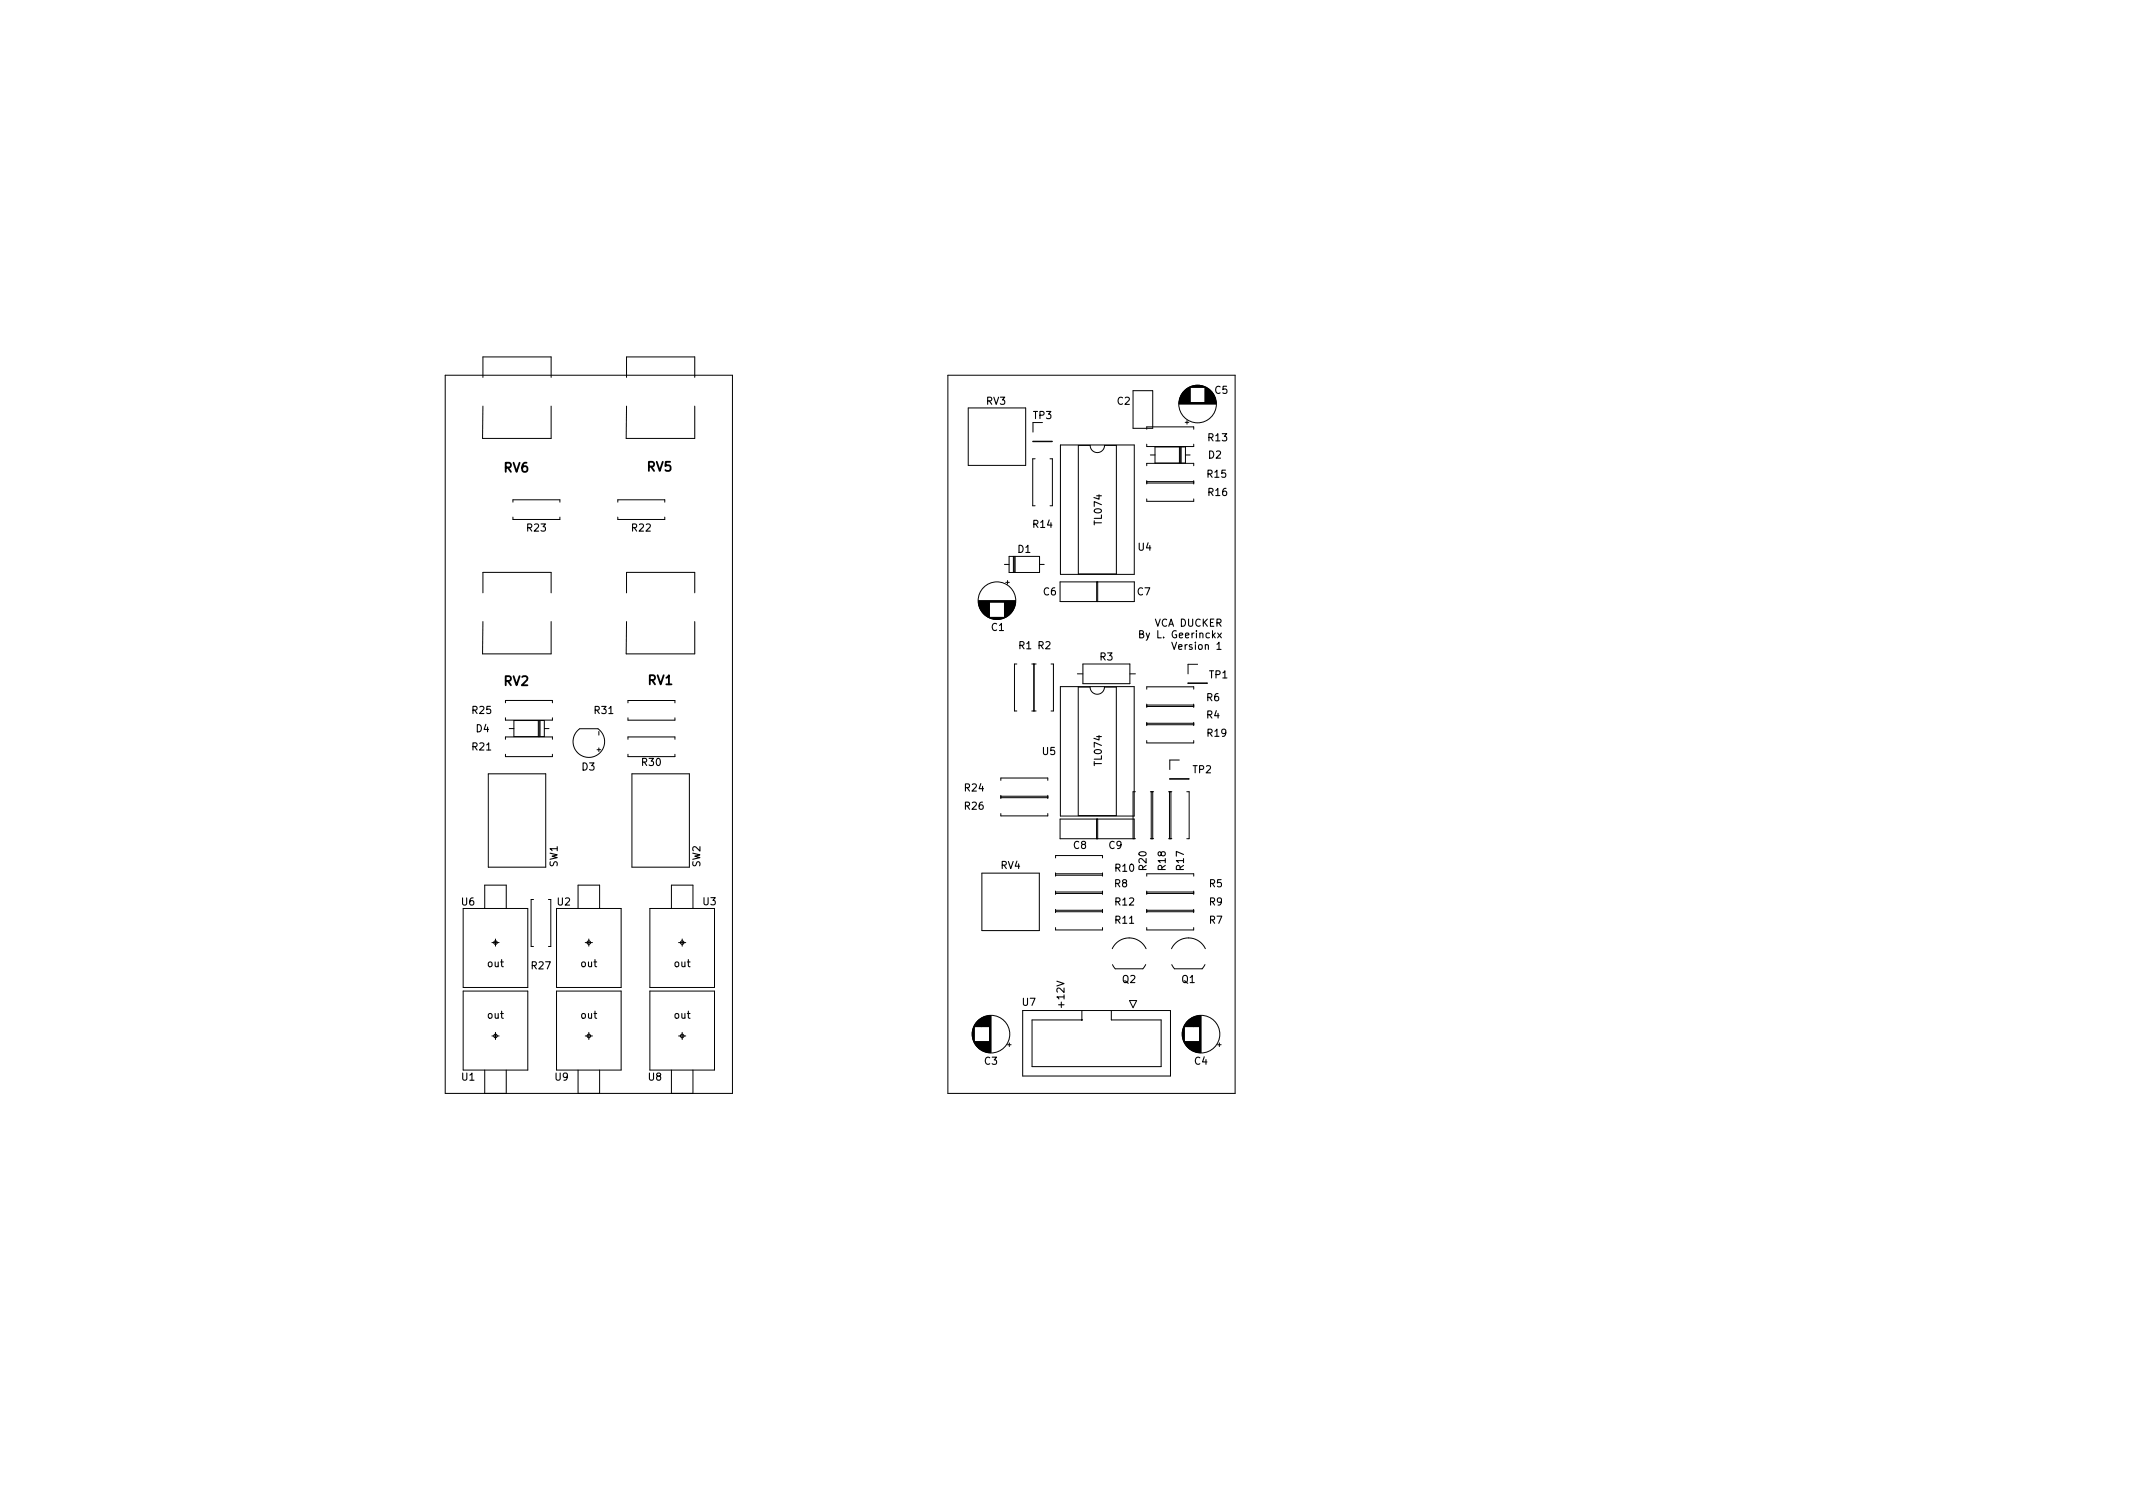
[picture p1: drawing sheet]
<svg xmlns="http://www.w3.org/2000/svg" width="297mm" height="210mm" viewBox="0 0 297 210" stroke-linecap="round" stroke-linejoin="round" font-family="sans-serif">
<defs><g id="words">
<g font-size="1.8">
<text x="70.2" y="65.8">RV6</text>
<text x="90.1" y="65.6">RV5</text>
<text x="70.2" y="95.5">RV2</text>
<text x="90.3" y="95.4">RV1</text>
</g>
<g font-size="1.4">
<text x="137.4" y="56.4">RV3</text>
<text x="143.9" y="58.3">TP3</text>
<text x="155.6" y="56.4">C2</text>
<text x="169.2" y="54.8">C5</text>
<text x="168.3" y="61.4">R13</text>
<text x="168.3" y="63.8">D2</text>
<text x="168.2" y="66.5">R15</text>
<text x="168.3" y="69.1">R16</text>
<text x="73.4" y="74">R23</text>
<text x="88" y="74">R22</text>
<text x="141.8" y="77">D1</text>
<text x="143.9" y="73.5">R14</text>
<text x="153.4" y="73" transform="rotate(-90 153.4 73)">TL074</text>
<text x="158.5" y="76.7">U4</text>
<text x="145.3" y="82.9">C6</text>
<text x="158.4" y="82.9">C7</text>
<text x="138.1" y="87.8">C1</text>
<text x="159.8" y="88.9">By L. Geerinckx</text>
<text x="161" y="87.3">VCA DUCKER</text>
<text x="141.9" y="90.4">R1 R2</text>
<text x="153.2" y="92">R3</text>
<text x="164.1" y="90.5">Version 1</text>
<text x="168.4" y="94.5">TP1</text>
<text x="65.8" y="99.4">R25</text>
<text x="66.3" y="101.9">D4</text>
<text x="82.8" y="99.4">R31</text>
<text x="168" y="100">R4</text>
<text x="168" y="97.6">R6</text>
<text x="65.8" y="104.5">R21</text>
<text x="81" y="107.3">D3</text>
<text x="89.4" y="106.6">R30</text>
<text x="145.2" y="105.1">U5</text>
<text x="153.4" y="106.5" transform="rotate(-90 153.4 106.5)">TL074</text>
<text x="166.1" y="107.7">TP2</text>
<text x="168.2" y="102.6">R19</text>
<text x="134.4" y="112.7">R26</text>
<text x="134.4" y="110.2">R24</text>
<text x="149.5" y="118.2">C8</text>
<text x="154.4" y="118.2">C9</text>
<text x="77.6" y="120.7" transform="rotate(-90 77.6 120.7)">SW1</text>
<text x="97.5" y="120.7" transform="rotate(-90 97.5 120.7)">SW2</text>
<text x="139.4" y="121">RV4</text>
<text x="155.2" y="123.5">R8</text>
<text x="155.3" y="121.4">R10</text>
<text x="159.7" y="121.1" transform="rotate(-90 159.7 121.1)">R20</text>
<text x="162.3" y="121.1" transform="rotate(-90 162.3 121.1)">R18</text>
<text x="164.9" y="121.1" transform="rotate(-90 164.9 121.1)">R17</text>
<text x="168.4" y="123.5">R5</text>
<text x="64.3" y="126.1">U6</text>
<text x="77.6" y="126.1">U2</text>
<text x="97.9" y="126">U3</text>
<text x="155.3" y="128.6">R11</text>
<text x="155.3" y="126.1">R12</text>
<text x="168.4" y="126.1">R9</text>
<text x="168.4" y="128.6">R7</text>
<text x="67.9" y="134.7">out</text>
<text x="74.1" y="135">R27</text>
<text x="80.9" y="134.7">out</text>
<text x="93.9" y="134.7">out</text>
<text x="156.3" y="136.9">Q2</text>
<text x="164.6" y="136.9">Q1</text>
<text x="67.9" y="141.8">out</text>
<text x="80.9" y="141.8">out</text>
<text x="93.9" y="141.8">out</text>
<text x="142.4" y="140">U7</text>
<text x="148.2" y="140.2" transform="rotate(-90 148.2 140.2)">+12V</text>
<text x="137.1" y="148.2">C3</text>
<text x="166.4" y="148.2">C4</text>
<text x="64.3" y="150.5">U1</text>
<text x="77.3" y="150.5">U9</text>
<text x="90.3" y="150.5">U8</text>
</g>
</g></defs>
<g fill="none" stroke="#000" stroke-width=".14">
<path d="M62 52.2h40v100h-40zM67.3 56.5l-.1 4.5h9.5v-4.5M67.3 52.5v-2.8h9.4v2.8M87.3 52.5v-2.8h9.5v2.8M87.3 56.5l-.1 4.5h9.6v-4.5M132 52.2h40v100h-40zM134.8 56.8h8v8h-8zM143.9 58.8v1.4M157.8 54.4h2.7v5.2h-2.7zM159.7 59.8v-.4h6.5v.4M164.2 56.2h5.2M164.2 56.3h5.2"/>
<path d="M164.2 56.1h5.2M164.2 56.1h5.1M164.2 56h1.5M164.2 55.9h1.5M164.2 55.8h1.5M164.2 55.7h1.5M164.3 55.7h1.4M164.3 55.6h1.4M164.3 55.5h1.4M164.3 55.4h1.4M164.4 55.3h1.3M164.4 55.2h1.3"/>
<path d="M164.4 55.1h1.3M164.5 55.1h1.2M164.5 55h1.2M164.6 54.9h1.1M164.6 54.8h1.1M164.7 54.8h1M164.7 54.7h1M164.8 54.6h.9M164.8 54.5h.9M164.9 54.5h.8M164.9 54.4h.8M165 54.4h.7"/>
<path d="M165 54.3h.7M165 58.8h.6M165.1 54.3h.6M165.2 54.2h.5M165.3 54.1h.4M165.3 58.6v.5M165.4 54.1h.3M165.5 54h.2M165.6 53.9h2.4M165.7 53.9h2.2M165.8 53.9h2M165.9 53.8h1.8"/>
<path d="M166 53.8h1.6M166.1 53.7h1.4M166.3 53.7h1M166.5 53.7h.6M167.8 54.4h.8M167.8 55.1h1.3M167.8 55.5h1.4M167.8 54.3h.7M167.8 55.3h1.4M167.8 55.7h1.5M167.8 55.9h1.5M167.8 54.1h.4"/>
<path d="M167.8 55.4h1.4M167.8 54.9h1.1M167.8 54.1h.5M167.8 54h.3M167.8 54h.2M167.8 54.6h1M167.8 54.9h1.2M167.8 55.5h1.5M167.8 55.2h1.3M167.8 55.6h1.5M167.8 54.2h.6M167.8 54.5h.9"/>
<path d="M167.8 54.3h.6M167.8 56h1.5M167.8 54.7h1M167.8 54.2h.5M167.8 55h1.2M167.8 54.6h.9M167.8 55.8h1.5M167.8 54.5h.8M167.8 54.7h1.1M167.8 54.8h1.1M71.4 72v.3h6.6v-.3M71.4 69.9v-.3h6.6v.3"/>
<path d="M86 72v.3h6.6v-.3M86 69.9v-.3h6.6v.3M139.9 78.6h.6M140.5 77.5h4.3v2.2h-4.3zM141.1 77.5v2.2M141.2 77.5v2.2M141.4 77.5v2.2M143.9 61.4l2.6 .1zM144.1 63.9h-.3v6.5h.3M144.8 78.6h.6M146.2 63.9h.4v6.5h-.4M147.7 62h10.3v18h-10.3z"/>
<path d="M150.2 62h1.6a1 1 0 0 0 1 1 1 1 0 0 0 1-1h1.7v17.9h-5.3zM159.7 61.8v.4h6.5v-.4M159.7 64.8v-.3h6.5v.3M159.7 66.9v.5M159.7 69.5v.3h6.5v-.3M159.7 67.3h6.5M159.7 67.1h6.5M160.2 63.4h.6M160.8 62.2h4.3v2.3h-4.3zM164.2 62.2v2.3M164.4 62.2v2.3M164.5 62.2v2.3"/>
<path d="M165.1 63.4h.6M166.2 66.9v.5M67.3 86.5l-.1 4.5h9.5v-4.5M67.3 82.5v-2.8h9.4v2.8M70.4 97.9v-.4h6.5v.4M70.4 99.9v.4h6.5v-.4M87.3 82.5v-2.8h9.5v2.8M87.3 86.5l-.1 4.5h9.6v-4.5M87.4 97.9v-.4h6.6v.4M87.4 99.9v.4h6.6v-.4M136.3 83.6h5.1M136.3 83.7h5.1"/>
<path d="M136.3 83.8h5.1M136.3 83.9h1.5M136.3 84h1.5M136.3 84.1h1.5M136.3 84.2h1.5M136.3 84.3h1.5M136.4 84.4h1.4M136.4 84.5h1.4M136.4 84.6h1.4M136.5 84.6h1.3M136.5 84.7h1.3M136.5 84.8h1.3"/>
<path d="M136.6 84.9h1.2M136.6 85h1.2M136.7 85h1.1M136.7 85.1h1.1M136.7 85.2h1.1M136.8 85.2h1M136.8 85.3h1M136.9 85.3h.9M136.9 85.4h.9M137 85.4h.8M137 85.5h.8M137.1 85.5h.7"/>
<path d="M137.1 85.6h.7M137.2 85.6h.6M137.2 85.7h.6M137.3 85.7h.5M137.3 85.8h.5M137.4 85.8h.4M137.5 85.8h.3M137.5 85.9h.3M137.6 85.9h.2M137.7 86h2.3M137.7 86h2.2M137.8 86h2"/>
<path d="M137.9 86.1h1.9M138 86.1h1.6M138.2 86.2h1.3M138.3 86.2h1.1M138.6 86.2h.5M139.9 85.7h.5M139.9 85h1.1M139.9 84.9h1.2M139.9 84.5h1.4M139.9 85.1h1.1M139.9 84.8h1.3M139.9 85h1.2"/>
<path d="M139.9 85.6h.6M139.9 84.3h1.4M139.9 84.6h1.3M139.9 84.2h1.4M139.9 84.4h1.4M139.9 84h1.5M139.9 85.5h.7M139.9 85.6h.7M139.9 84.7h1.3M139.9 85.4h.9M139.9 85.8h.4M139.9 85.5h.8"/>
<path d="M139.9 85.9h.2M139.9 83.9h1.5M139.9 85.4h.8M139.9 84.8h1.2M139.9 85.2h1M139.9 85.8h.3M139.9 85.3h.9M139.9 84.1h1.5M139.9 84.2h1.5M139.9 85.9h.3M140.1 81.1h.5M140.3 80.8v.5"/>
<path d="M141.6 92.5h-.3v6.5h.3M143.7 99h.6M143.7 92.5h.6M144 92.5v6.5M146.4 92.5h.3v6.5h-.3M147.6 81h10.4v2.8h-10.4zM147.7 95.6h10.2v18h-10.2zM150 93.8h.8M150.2 95.7h1.6a1 1 0 0 0 1 1 1 1 0 0 0 1-1h1.7v17.9h-5.3zM150.8 92.5h6.5v2.7h-6.5zM152.7 81v2.8M152.9 81v2.8"/>
<path d="M157.3 93.8h.8M159.7 96v-.4h6.5v.4M159.7 98v.5M159.7 98.2h6.5M159.7 98.4h6.5M165.4 95.1l2.7 .1zM166.2 98v.5M166.8 92.5h-1.4v1.3M68 107.7h8v13h-8zM70.4 105v.4h6.5v-.4M70.4 102.9v-.3h6.5v.3M70.9 101.4h.7"/>
<path d="M71.6 100.3h4.2v2.3h-4.2zM75 100.3v2.3M75.1 100.3v2.3M75.2 100.3v2.3M75.8 101.4h.7M80.4 101.7l.3-.2h2.6a2.2 2.2 0 0 1 .4 3.1 2.2 2.2 0 0 1-3.2 .3 2.2 2.2 0 0 1-.1-3.2zM83.1 104.4h.6M83.4 101.9v.5M83.4 104.1v.5M87.4 105v.4h6.6v-.4M87.4 102.9v-.3h6.6v.3M88 107.7h8v13h-8z"/>
<path d="M139.4 110.9h6.5M139.4 113.3v.3h6.5v-.3M139.4 108.7v-.4h6.5v.4M139.4 110.7v.5M139.4 111.1h6.5M145.9 110.7v.5M147 119.5v-.4h6.5v.4M147.6 114h10.3v2.8h-10.3zM152.7 114v2.8M152.9 114v2.8M158.1 110.2h-.3v6.6h.3M159.7 100.6v.4"/>
<path d="M159.7 103.1v.3h6.5v-.3M159.7 100.7h6.5M159.7 100.9h6.5M160.2 110.2h.4M160.2 116.8h.4M160.3 110.2v6.6M160.5 110.2v6.6M162.7 110.2h.5M162.7 116.8h.5M162.9 110.2v6.6M162.9 108.4l2.7 .1zM163.1 110.2v6.6"/>
<path d="M164.2 105.8h-1.3v1.4M165.3 110.2h.3v6.6h-.3M166.2 100.6v.4M64.5 126.5h9v11h-9zM64.5 138h9v11h-9zM67.5 126.5v-3.3h3v3.3M68.5 131.2h1M69 130.7v1M74.3 125.2h-.3v6.6h.3M76.4 125.2h.3v6.6h-.3M77.5 126.5h9v11h-9zM77.5 138h9v11h-9z"/>
<path d="M80.5 126.5v-3.3h3v3.3M81.5 131.2h1M82 130.7v1M90.5 126.5h9v11h-9zM90.5 138h9v11h-9zM93.5 126.5v-3.3h3v3.3M94.5 131.2h1M95 130.7v1M136.7 121.6h8v8h-8zM147 121.5v.5M147 124.1v.4M147 126.6v.5"/>
<path d="M147 129.2v.3h6.5v-.3M147 126.7h6.5M147 126.9h6.5M147 124.2h6.5M147 121.9h6.5M147 121.7h6.5M147 124.4h6.5M153.5 121.5v.5M153.5 124.1v.4M153.5 126.6v.5M154.9 132.1a2.6 2.6 0 0 1 2.3-1.5 2.6 2.6 0 0 1 2.4 1.5M157.3 139.3h1l-.5 1z"/>
<path d="M159.5 134.3l-.3 .6h-3.9l-.4-.6M159.7 126.6v.5M159.7 129.2v.3h6.5v-.3M159.7 126.7h6.5M159.7 126.9h6.5M159.7 124.2h6.5M159.7 122v-.3h6.5v.3M159.7 124.1v.4M159.7 124.4h6.5M163.1 132.1a2.6 2.6 0 0 1 2.4-1.5 2.6 2.6 0 0 1 2.4 1.5M166.2 126.6v.5M166.2 124.1v.4"/>
<path d="M167.8 134.3l-.4 .6h-3.8l-.4-.6M67.5 149v3.2M68.5 144.2h1M69 143.7v1M70.5 149v3.2M80.5 149v3.2M81.5 144.2h1M82 143.7v1M83.5 149v3.2M93.5 149v3.2M94.5 144.2h1M95 143.7v1"/>
<path d="M96.5 149v3.2M135.4 143.7v.6M135.4 143.5v1M135.5 143.3v1.4M135.5 143.2v1.6M135.6 143.1v1.8M135.6 143v2M135.6 142.9v2.2M135.7 142.8v2.4M135.7 142.7v.3M135.7 145v.2M135.8 142.7v.3"/>
<path d="M135.8 145v.3M135.8 142.6v.4M135.8 145v.4M135.9 142.5v.5M135.9 145v.5M135.9 142.4v.6M135.9 145v.6M136 142.4v.6M136 145v.6M136 142.3v.7M136 145v.7M136.1 142.3v.7"/>
<path d="M136.1 145v.7M136.1 142.2v.8M136.1 145v.8M136.2 142.2v.8M136.2 145v.8M136.2 142.1v.9M136.2 145v.9M136.3 142.1v.9M136.3 145v.9M136.3 142v1M136.3 145v1M136.4 142v1"/>
<path d="M136.4 145v1M136.4 141.9v1.1M136.4 145v1.1M136.5 141.9v1.1M136.5 145v1.1M136.6 141.8v1.2M136.6 145v1.1M136.6 145v1.2M136.7 141.8v1.2M136.7 145v1.2M136.8 141.7v1.3M136.8 145v1.3"/>
<path d="M136.9 141.7v1.3M136.9 145v1.3M137 141.6v1.4M137 145v1.4M137.1 141.6v1.4M137.1 145v1.4M137.2 141.6v1.4M137.2 145v1.4M137.2 141.5v1.5M137.2 145v1.5M137.3 141.5v1.5M137.3 145v1.5"/>
<path d="M137.4 141.5v1.5M137.4 145v1.5M137.5 141.5v1.5M137.5 145v1.5M137.6 141.5v1.5M137.6 145v1.5M137.6 141.4v1.6M137.6 145v1.6M137.7 141.4v1.6M137.7 145v1.6M137.8 141.4v1.6M137.8 145v1.6"/>
<path d="M137.8 141.4v5.2M137.9 141.4v5.2M138 141.4v5.2M140.3 145.5h.5M140.6 145.2v.5M142.4 140.7h20.6v9.1h-20.6zM150.7 140.7v1.3h-7v6.5h18v-6.5h-6.9v-1.3M164.6 143.7v.6M164.7 143.5v1M164.7 143.3v1.4M164.8 143.2v1.6M164.8 143.1v1.8"/>
<path d="M164.8 143v2M164.9 142.9v2.2M164.9 142.8v2.4M165 142.7v.3M165 145v.2M165 145v.3M165 142.6v.4M165 145v.4M165.1 142.6v.4M165.1 145v.4M165.1 142.5v.5M165.1 145v.5"/>
<path d="M165.2 142.4v.6M165.2 145v.6M165.2 142.3v.7M165.2 145v.7M165.3 142.3v.7M165.3 145v.7M165.4 142.2v.8M165.4 145v.8M165.4 142.1v.9M165.4 145v.9M165.5 142.1v.9M165.5 145v.9"/>
<path d="M165.6 142v1M165.6 145v1M165.7 141.9v1.1M165.7 145v1.1M165.8 141.9v1.1M165.8 145v1.1M165.8 141.8v1.2M165.8 145v1.2M165.9 141.8v1.2M165.9 145v1.2M166 141.8v1.2M166 145v1.2"/>
<path d="M166 141.7v1.3M166 145v1.3M166.1 141.7v1.3M166.1 145v1.3M166.2 141.7v1.3M166.2 145v1.3M166.2 141.6v1.4M166.2 145v1.4M166.3 141.6v1.4M166.3 145v1.4M166.4 141.6v1.4M166.4 145v1.4"/>
<path d="M166.4 141.5v1.5M166.4 145v1.5M166.5 141.5v1.5M166.5 145v1.5M166.6 141.5v1.5M166.6 145v1.5M166.7 141.5v1.5M166.7 145v1.5M166.8 141.5v1.5M166.8 145v1.5M166.9 141.4v1.6M166.9 145v1.5"/>
<path d="M166.9 145v1.6M167 141.4v1.6M167 145v1.6M167 141.4v5.2M167.1 141.4v5.2M167.2 141.4v5.2M169.6 145.5h.5M169.8 145.2v.5"/>
<circle cx="166.8" cy="56.3" r="2.62"/>
<circle cx="138.8" cy="83.6" r="2.62"/>
<circle cx="69" cy="131.2" r=".25"/>
<circle cx="82" cy="131.2" r=".25"/>
<circle cx="95" cy="131.2" r=".25"/>
<circle cx="69" cy="144.2" r=".25"/>
<circle cx="82" cy="144.2" r=".25"/>
<circle cx="95" cy="144.2" r=".25"/>
<circle cx="138" cy="144" r="2.62"/>
<circle cx="167.2" cy="144" r="2.62"/>
</g>
<path d="M158.7 88.3l.4-.1 .1-.1v-.2l-.5-.1v1h.4l.1-.1 .1-.2-.3-.2M163.2 89.4l.3 1 .4-1" fill="none" stroke="#000" stroke-width=".15"/>
<circle cx="150.7" cy="142" r=".06" fill="#000" stroke="#000" stroke-width=".14"/>
<g fill="#fff" stroke="#fff" stroke-width=".14">
<circle cx="160" cy="84.9" r=".17"/>
<circle cx="151.5" cy="84.9" r=".17"/>
<circle cx="150.3" cy="135.1" r=".17"/>
<circle cx="143.3" cy="135.1" r=".17"/>
<circle cx="85.5" cy="68.4" r=".17"/>
<circle cx="78.5" cy="68.4" r=".17"/>
<circle cx="89.9" cy="124.9" r=".17"/>
<circle cx="69" cy="122.2" r=".17"/>
<circle cx="85" cy="124.9" r=".18"/>
<circle cx="63.7" cy="122.3" r=".17"/>
<circle cx="73.5" cy="106.4" r=".18"/>
<circle cx="84.3" cy="106.7" r=".17"/>
<circle cx="75.3" cy="122.2" r=".17"/>
<circle cx="89.9" cy="122.2" r=".17"/>
<circle cx="75.3" cy="146.5" r=".17"/>
<circle cx="75.3" cy="139.3" r=".17"/>
<circle cx="77.4" cy="113.9" r=".17"/>
<circle cx="84.5" cy="114" r=".17"/>
<circle cx="69.9" cy="101.4" r=".17"/>
<circle cx="77.5" cy="101.4" r=".17"/>
<circle cx="164.2" cy="107.2" r=".17"/>
<circle cx="166.8" cy="63.4" r=".17"/>
<circle cx="159.2" cy="63.4" r=".17"/>
<circle cx="69" cy="136.2" r=".17"/>
<circle cx="69" cy="127.9" r=".17"/>
<circle cx="69" cy="124.8" r=".17"/>
<circle cx="86.9" cy="104" r=".17"/>
<circle cx="94.5" cy="104" r=".17"/>
<circle cx="145.3" cy="99.5" r=".17"/>
<circle cx="145.3" cy="91.9" r=".17"/>
<circle cx="143.2" cy="128.1" r=".17"/>
<circle cx="138.2" cy="125.6" r=".17"/>
<circle cx="143.2" cy="123.1" r=".17"/>
<circle cx="149" cy="63.3" r=".17"/>
<circle cx="149" cy="65.9" r=".17"/>
<circle cx="149" cy="68.4" r=".17"/>
<circle cx="149" cy="71" r=".17"/>
<circle cx="149" cy="73.5" r=".17"/>
<circle cx="149" cy="76" r=".17"/>
<circle cx="149" cy="78.6" r=".17"/>
<circle cx="156.6" cy="78.6" r=".17"/>
<circle cx="156.6" cy="76" r=".17"/>
<circle cx="156.6" cy="73.5" r=".17"/>
<circle cx="156.6" cy="71" r=".17"/>
<circle cx="156.6" cy="68.4" r=".17"/>
<circle cx="156.6" cy="65.9" r=".17"/>
<circle cx="156.6" cy="63.3" r=".17"/>
<circle cx="87.2" cy="84.5" r=".17"/>
<circle cx="96.8" cy="84.5" r=".18"/>
<circle cx="89.5" cy="92" r=".17"/>
<circle cx="92" cy="92" r=".17"/>
<circle cx="94.5" cy="92" r=".17"/>
<circle cx="159.2" cy="65.9" r=".17"/>
<circle cx="166.8" cy="65.9" r=".17"/>
<circle cx="146.5" cy="112.2" r=".17"/>
<circle cx="138.8" cy="112.2" r=".17"/>
<circle cx="78.5" cy="71" r=".17"/>
<circle cx="70.9" cy="71" r=".17"/>
<circle cx="157.8" cy="144" r=".17"/>
<circle cx="157.8" cy="146.5" r=".17"/>
<circle cx="155.2" cy="144" r=".17"/>
<circle cx="155.2" cy="146.5" r=".17"/>
<circle cx="152.7" cy="144" r=".17"/>
<circle cx="152.7" cy="146.5" r=".17"/>
<circle cx="150.2" cy="144" r=".17"/>
<circle cx="150.2" cy="146.5" r=".17"/>
<circle cx="147.6" cy="144" r=".17"/>
<circle cx="147.6" cy="146.5" r=".17"/>
<circle cx="149" cy="115.4" r=".17"/>
<circle cx="151.5" cy="115.4" r=".17"/>
<circle cx="87.2" cy="54.5" r=".17"/>
<circle cx="96.8" cy="54.5" r=".18"/>
<circle cx="89.5" cy="62" r=".17"/>
<circle cx="92" cy="62" r=".17"/>
<circle cx="94.5" cy="62" r=".17"/>
<circle cx="149" cy="82.4" r=".17"/>
<circle cx="151.5" cy="82.4" r=".17"/>
<circle cx="146.5" cy="109.7" r=".17"/>
<circle cx="138.8" cy="109.7" r=".17"/>
<circle cx="166.8" cy="93.8" r=".17"/>
<circle cx="145.2" cy="71" r=".17"/>
<circle cx="145.2" cy="63.3" r=".17"/>
<circle cx="159.2" cy="58.3" r=".17"/>
<circle cx="159.2" cy="55.8" r=".17"/>
<circle cx="72" cy="118.9" r=".4"/>
<circle cx="72" cy="114.2" r=".4"/>
<circle cx="72" cy="109.5" r=".4"/>
<circle cx="82" cy="102" r=".17"/>
<circle cx="82" cy="104.5" r=".17"/>
<circle cx="86.9" cy="98.9" r=".18"/>
<circle cx="94.5" cy="98.9" r=".18"/>
<circle cx="166.8" cy="68.4" r=".17"/>
<circle cx="159.2" cy="68.4" r=".17"/>
<circle cx="142.6" cy="99.5" r=".17"/>
<circle cx="142.6" cy="91.9" r=".17"/>
<circle cx="145.2" cy="60.2" r=".17"/>
<circle cx="82" cy="136.2" r=".17"/>
<circle cx="82" cy="127.9" r=".17"/>
<circle cx="82" cy="124.8" r=".17"/>
<circle cx="159.2" cy="60.8" r=".17"/>
<circle cx="166.8" cy="60.8" r=".17"/>
<circle cx="138.8" cy="78.6" r=".17"/>
<circle cx="146.5" cy="78.6" r=".17"/>
<circle cx="159.2" cy="102.1" r=".17"/>
<circle cx="166.8" cy="102.1" r=".17"/>
<circle cx="154.1" cy="128.1" r=".17"/>
<circle cx="146.5" cy="128.1" r=".17"/>
<circle cx="85.5" cy="71" r=".17"/>
<circle cx="93.1" cy="71" r=".17"/>
<circle cx="95" cy="136.2" r=".17"/>
<circle cx="95" cy="127.9" r=".17"/>
<circle cx="95" cy="124.8" r=".17"/>
<circle cx="166.8" cy="99.5" r=".17"/>
<circle cx="159.2" cy="99.5" r=".17"/>
<circle cx="95" cy="139.3" r=".17"/>
<circle cx="95" cy="147.6" r=".17"/>
<circle cx="95" cy="150.7" r=".17"/>
<circle cx="164.2" cy="117.3" r=".17"/>
<circle cx="164.2" cy="109.7" r=".17"/>
<circle cx="76.8" cy="84.5" r=".17"/>
<circle cx="67.2" cy="84.5" r=".17"/>
<circle cx="69.5" cy="92" r=".17"/>
<circle cx="72" cy="92" r=".17"/>
<circle cx="74.5" cy="92" r=".17"/>
<circle cx="149" cy="93.8" r=".17"/>
<circle cx="159.2" cy="93.8" r=".17"/>
<circle cx="82" cy="139.3" r=".17"/>
<circle cx="82" cy="147.6" r=".17"/>
<circle cx="82" cy="150.7" r=".17"/>
<circle cx="166.8" cy="97" r=".17"/>
<circle cx="159.2" cy="97" r=".17"/>
<circle cx="154.1" cy="82.4" r=".17"/>
<circle cx="156.6" cy="82.4" r=".17"/>
<circle cx="77.5" cy="98.9" r=".17"/>
<circle cx="69.8" cy="98.9" r=".17"/>
<circle cx="161.7" cy="117.3" r=".17"/>
<circle cx="161.7" cy="109.7" r=".17"/>
<circle cx="154.1" cy="125.6" r=".17"/>
<circle cx="146.5" cy="125.6" r=".17"/>
<circle cx="154.1" cy="115.4" r=".17"/>
<circle cx="156.6" cy="115.4" r=".17"/>
<circle cx="159.2" cy="125.6" r=".17"/>
<circle cx="166.8" cy="125.6" r=".17"/>
<circle cx="166.8" cy="57.5" r=".17"/>
<circle cx="166.8" cy="55" r=".17"/>
<circle cx="163" cy="133.2" r=".17"/>
<circle cx="165.5" cy="133.2" r=".17"/>
<circle cx="168" cy="133.2" r=".17"/>
<circle cx="154.1" cy="120.5" r=".17"/>
<circle cx="146.5" cy="120.5" r=".17"/>
<circle cx="159.2" cy="123" r=".17"/>
<circle cx="166.8" cy="123" r=".17"/>
<circle cx="154.1" cy="123" r=".17"/>
<circle cx="146.5" cy="123" r=".17"/>
<circle cx="69" cy="139.3" r=".17"/>
<circle cx="69" cy="147.6" r=".17"/>
<circle cx="69" cy="150.7" r=".17"/>
<circle cx="75.3" cy="124.7" r=".17"/>
<circle cx="75.3" cy="132.3" r=".17"/>
<circle cx="159.2" cy="109.7" r=".17"/>
<circle cx="159.2" cy="117.3" r=".17"/>
<circle cx="168.5" cy="144" r=".17"/>
<circle cx="166" cy="144" r=".17"/>
<circle cx="149" cy="97" r=".17"/>
<circle cx="149" cy="99.5" r=".17"/>
<circle cx="149" cy="102.1" r=".17"/>
<circle cx="149" cy="104.6" r=".17"/>
<circle cx="149" cy="107.2" r=".17"/>
<circle cx="149" cy="109.7" r=".17"/>
<circle cx="149" cy="112.2" r=".17"/>
<circle cx="156.6" cy="112.2" r=".17"/>
<circle cx="156.6" cy="109.7" r=".17"/>
<circle cx="156.6" cy="107.2" r=".17"/>
<circle cx="156.6" cy="104.6" r=".17"/>
<circle cx="156.6" cy="102.1" r=".17"/>
<circle cx="156.6" cy="99.5" r=".17"/>
<circle cx="156.6" cy="97" r=".17"/>
<circle cx="76.8" cy="54.5" r=".17"/>
<circle cx="67.2" cy="54.5" r=".17"/>
<circle cx="69.5" cy="62" r=".17"/>
<circle cx="72" cy="62" r=".17"/>
<circle cx="74.5" cy="62" r=".17"/>
<circle cx="154.7" cy="133.2" r=".17"/>
<circle cx="157.2" cy="133.2" r=".17"/>
<circle cx="159.8" cy="133.2" r=".17"/>
<circle cx="166.8" cy="128.1" r=".17"/>
<circle cx="159.2" cy="128.1" r=".17"/>
<circle cx="139.2" cy="144" r=".17"/>
<circle cx="136.8" cy="144" r=".17"/>
<circle cx="77.5" cy="104" r=".17"/>
<circle cx="69.8" cy="104" r=".17"/>
<circle cx="138.8" cy="82.4" r=".17"/>
<circle cx="138.8" cy="84.9" r=".17"/>
<circle cx="92" cy="118.9" r=".4"/>
<circle cx="92" cy="114.2" r=".4"/>
<circle cx="92" cy="109.5" r=".4"/>
<circle cx="141.3" cy="63.3" r=".17"/>
<circle cx="136.3" cy="60.8" r=".17"/>
<circle cx="141.3" cy="58.3" r=".17"/>
<circle cx="168" cy="117.3" r=".17"/>
<circle cx="98" cy="101.4" r=".17"/>
<circle cx="66" cy="114.8" r=".17"/>
<circle cx="168" cy="112.2" r=".17"/>
<circle cx="136" cy="101.4" r=".17"/>
<circle cx="98" cy="73.5" r=".17"/>
<circle cx="66" cy="117.3" r=".17"/>
<circle cx="136" cy="93.8" r=".17"/>
<circle cx="168" cy="114.8" r=".17"/>
<circle cx="65.5" cy="71" r=".17"/>
<circle cx="98" cy="71" r=".17"/>
<circle cx="65.5" cy="76" r=".17"/>
<circle cx="65.5" cy="78.6" r=".17"/>
<circle cx="98" cy="96.4" r=".17"/>
<circle cx="136" cy="71" r=".17"/>
<circle cx="168.5" cy="78.6" r=".17"/>
<circle cx="168.5" cy="76" r=".17"/>
<circle cx="66" cy="112.2" r=".17"/>
<circle cx="98" cy="76" r=".17"/>
<circle cx="168.5" cy="73.5" r=".17"/>
<circle cx="136" cy="76" r=".17"/>
<circle cx="136" cy="98.9" r=".17"/>
<circle cx="136" cy="96.4" r=".17"/>
<circle cx="136" cy="73.5" r=".17"/>
<circle cx="98" cy="98.9" r=".17"/>
<circle cx="168.5" cy="71" r=".17"/>
<circle cx="65.5" cy="73.5" r=".17"/>
<circle cx="98" cy="93.8" r=".17"/>
</g>
<use href="#words"/>
</svg>
